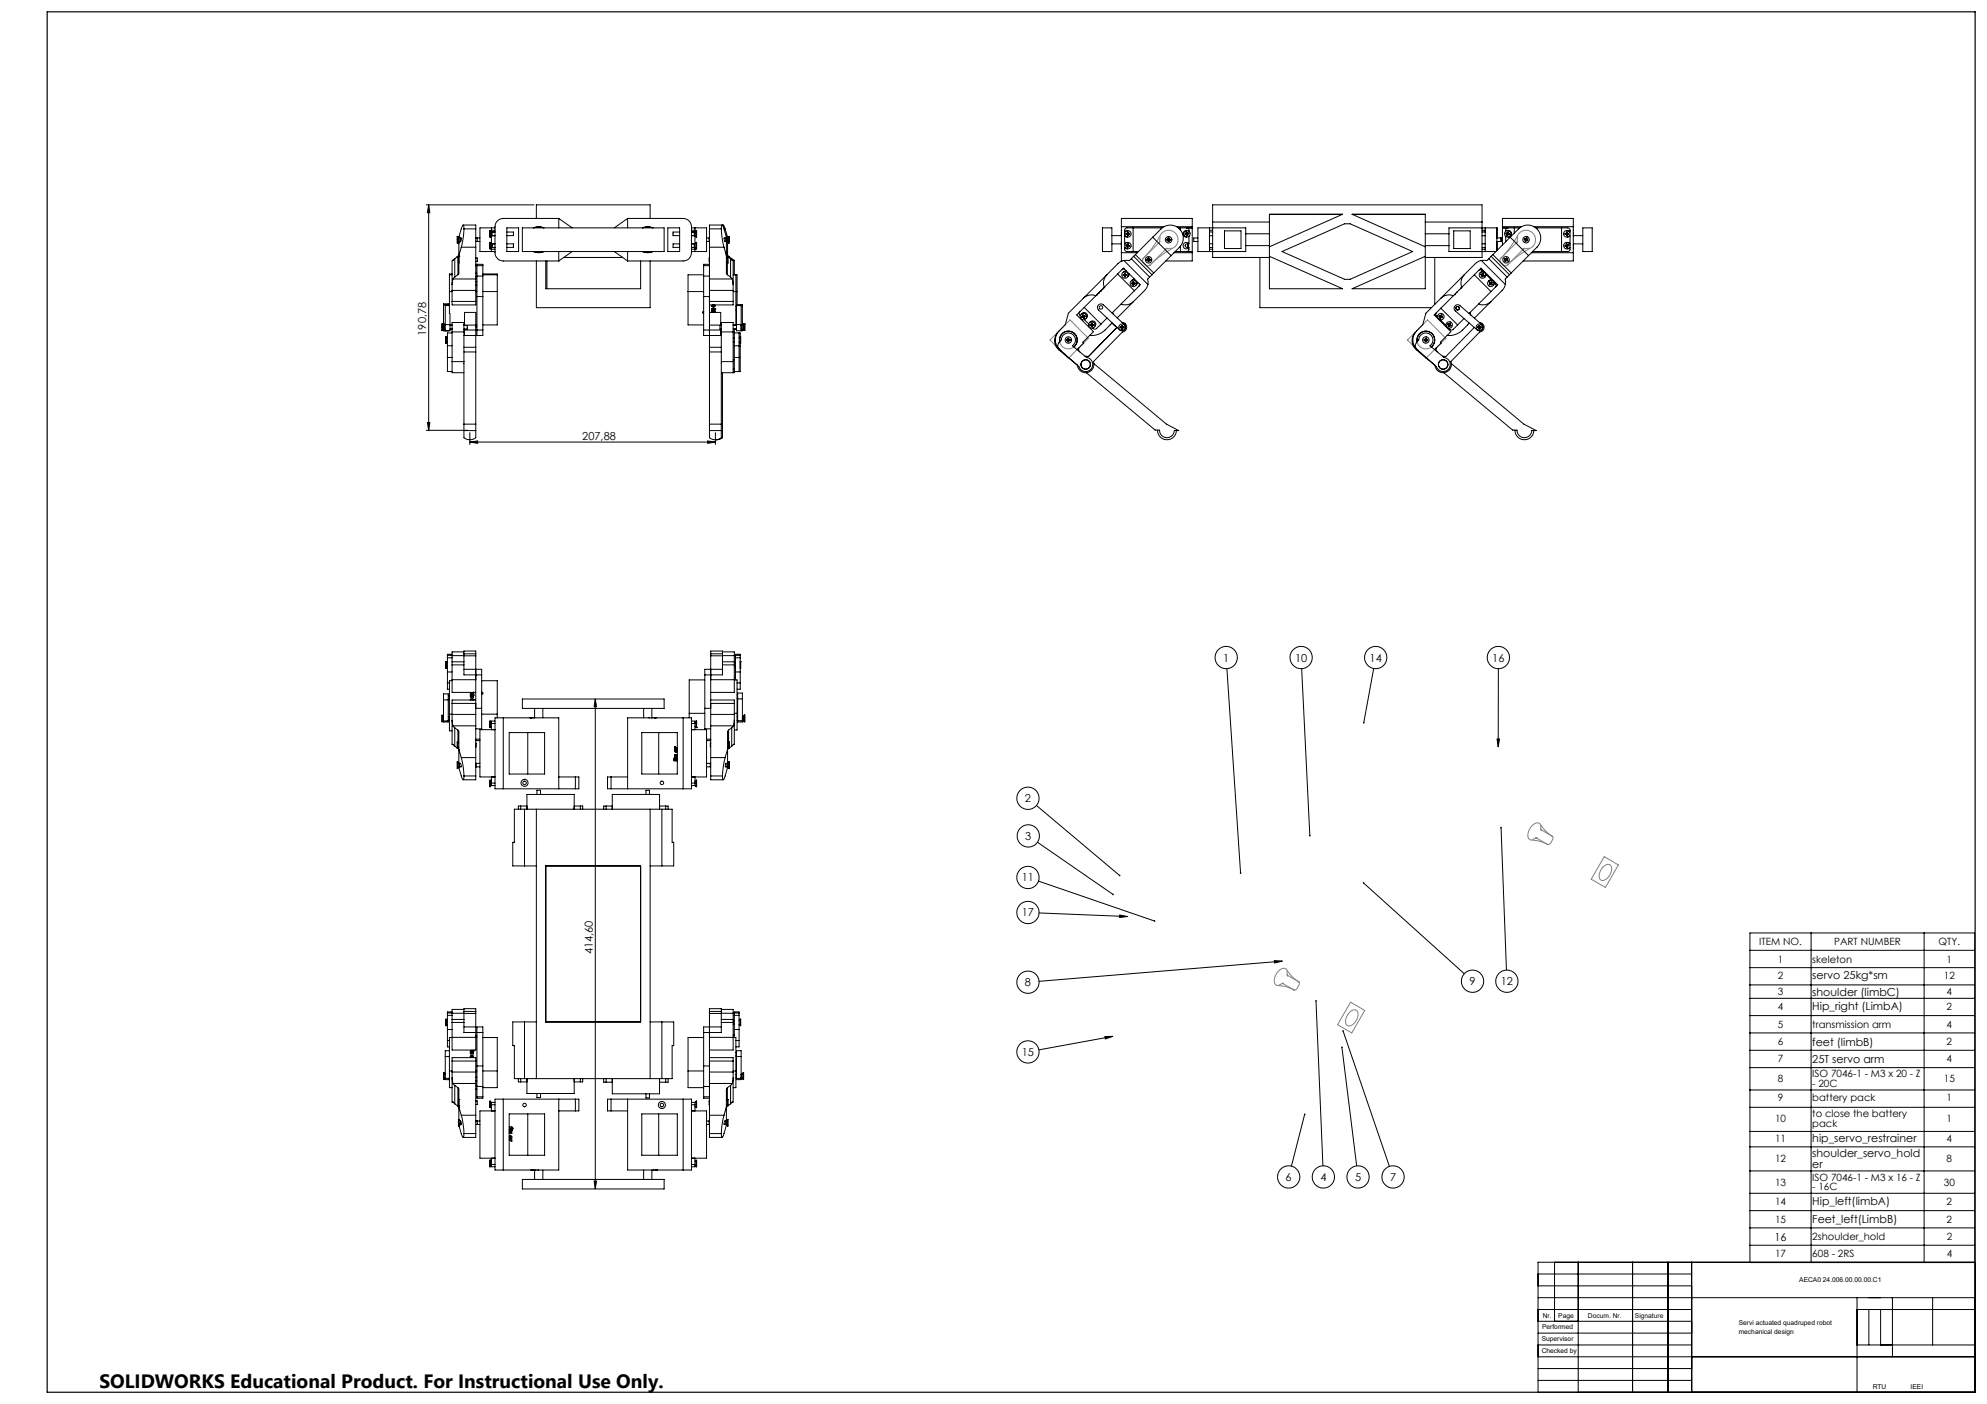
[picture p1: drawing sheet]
<svg xmlns="http://www.w3.org/2000/svg" width="841mm" height="594mm" viewBox="0 0 841 594" stroke-linecap="round" stroke-linejoin="round" font-family="sans-serif">
<defs><g id="words">
<text font-size="8.2" x="42.1" y="587.3">SOLIDWORKS Educational Product. For Instructional Use Only.</text>
<g font-size="4.7">
<text x="180.4" y="142" transform="rotate(-90 180.4 142)">190,78</text>
<text x="246.5" y="186">207,88</text>
<text x="517.7" y="279.9">1</text>
<text x="548.1" y="279.9">10</text>
<text x="579.7" y="279.9">14</text>
<text x="631.6" y="279.9">16</text>
<text x="433.8" y="339.4">2</text>
<text x="433.9" y="355.3">3</text>
<text x="432.5" y="372.9">11</text>
<text x="432.5" y="387.7">17</text>
<text x="251" y="403.7" transform="rotate(-90 251 403.7)">414,60</text>
<text x="433.8" y="417.2">8</text>
<text x="622" y="416.8">9</text>
<text x="635.2" y="416.8">12</text>
<text x="767.1" y="414.3">servo 25kg*sm</text>
<text x="767.1" y="421.2">shoulder (limbC)</text>
<text x="767.1" y="427.3">Hip_right (LimbA)</text>
<text x="767.1" y="442.3">feet (limbB)</text>
<text x="432.5" y="446.7">15</text>
<text x="767.1" y="449.7">25T servo arm</text>
<text x="767.1" y="483.2">hip_servo_restrainer</text>
<text x="767.1" y="489.7">shoulder_servo_hold</text>
<text x="767.1" y="494.2">er</text>
<text x="544.2" y="499.6">6</text>
<text x="558.8" y="499.6">4</text>
<text x="573.5" y="499.6">5</text>
<text x="588.3" y="499.6">7</text>
<text x="767.1" y="509.7">Hip_left(limbA)</text>
<text x="767.1" y="517.5">Feet_left(LimbB)</text>
<text x="751" y="524.8">16</text>
</g>
<g font-size="4.2">
<text x="744.6" y="399.9">ITEM NO.</text>
<text x="776.4" y="399.9">PART NUMBER</text>
<text x="820.5" y="399.9">QTY.</text>
<text x="752.5" y="407.2">1</text>
<text x="767.1" y="407.2">skeleton</text>
<text x="823.9" y="407.2">1</text>
<text x="752.5" y="414.2">2</text>
<text x="822.8" y="414.2">12</text>
<text x="752.5" y="421">3</text>
<text x="823.9" y="421">4</text>
<text x="752.5" y="427.1">4</text>
<text x="823.9" y="427.1">2</text>
<text x="752.5" y="434.8">5</text>
<text x="767.1" y="434.8">transmission arm</text>
<text x="823.9" y="434.8">4</text>
<text x="752.5" y="442.2">6</text>
<text x="823.9" y="442.2">2</text>
<text x="752.5" y="449.5">7</text>
<text x="823.9" y="449.5">4</text>
<text x="767.1" y="455.8">ISO 7046-1 - M3 x 20 - Z</text>
<text x="752.5" y="457.9">8</text>
<text x="767.1" y="460">- 20C</text>
<text x="822.8" y="457.9">15</text>
<text x="752.5" y="465.9">9</text>
<text x="767.1" y="465.9">battery pack</text>
<text x="823.9" y="465.9">1</text>
<text x="767.1" y="472.6">to close the battery</text>
<text x="751.3" y="474.7">10</text>
<text x="767.1" y="476.7">pack</text>
<text x="823.9" y="474.7">1</text>
<text x="751.3" y="483.1">11</text>
<text x="823.9" y="483.1">4</text>
<text x="751.3" y="491.8">12</text>
<text x="823.9" y="491.8">8</text>
<text x="751.3" y="501.6">13</text>
<text x="767.1" y="499.6">ISO 7046-1 - M3 x 16 - Z</text>
<text x="767.1" y="503.7">- 16C</text>
<text x="822.8" y="501.6">30</text>
<text x="751.3" y="509.6">14</text>
<text x="823.9" y="509.6">2</text>
<text x="751.3" y="517.3">15</text>
<text x="823.9" y="517.3">2</text>
<text x="767.1" y="524.7">2shoulder_hold</text>
<text x="823.9" y="524.7">2</text>
<text x="751.3" y="532">17</text>
<text x="767.1" y="532">608 - 2RS</text>
<text x="823.9" y="532">4</text>
</g>
<g font-size="2.8">
<text x="761.5" y="542.3">AECA0 24.006.00.00.00.C1</text>
<text x="653" y="557.5">Nr.</text>
<text x="659.5" y="557.5">Page</text>
<text x="672.1" y="557.5">Docum. Nr.</text>
<text x="692" y="557.5">Signature</text>
<text x="652.7" y="562.2">Performed</text>
<text x="735.9" y="560.7">Servi actuated quadruped robot</text>
<text x="652.5" y="567.3">Supervisor</text>
<text x="735.9" y="564.5">mechanical design</text>
<text x="652.5" y="572.3">Checked by</text>
<text x="792.6" y="587.7">RTU</text>
<text x="808.7" y="587.7">IEEI</text>
</g>
</g></defs>
<g fill="none" stroke="#000" stroke-width=".42">
<path d="M180.4 86.7h45.6M181.4 86.7l.5 3.3h-1zM181.4 86.7v95.4M196 95.2h5.4v1.6M196.4 96.8l-.3 3.5-.9 4.3M196.4 96.8l-.4-1.6-.8 1.6-.9 3.3M196.4 96.8h5M201.4 96.8v7.8M207.5 97.5v2.8M207.5 97.5h-.2l.2 2.8M207.5 97.5l.5 .6M208 96.4v1"/>
<path d="M208 98.1v1.6M208 99.7h1.5M208 99.8l-.5 .5M208 97.4v.7M208 99.7v3.4M208 97.4h1.5M208 98.1h1.5M208.1 98.1l.2 .1M208.3 98.2l-.2 1.5M208.3 98.2h1.2M209.5 96.4h-6.4v10h6.4M214.5 98.2h2.8v1.5h-2.8"/>
<path d="M214.5 96.4h5v10h-5zM221.1 96.4h60v10h-60zM225.7 96.4l.6-.2a5.3 5.3 0 0 1 4 .2M226 96.4l1.5-.3 2.5 .3M227 92.4v-5.7h48.2v5.7M236.5 92.4h-23.5a3.5 3.5 0 0 0-3.5 3.5v11a3.5 3.5 0 0 0 3.5 3.5h23.5M236.5 92.4v4M236.5 92.4l5.7 4M265.6 92.4h23.5a3.5 3.5 0 0 1 3.6 3.5v11a3.5 3.5 0 0 1-3.6 3.5h-23.5M265.6 92.4v4M265.6 92.4l-5.6 4M271.9 96.4h.1a5.4 5.4 0 0 1 4.4 0"/>
<path d="M272.1 96.4l1.6-.3 2.5 .3M282.6 96.4h5.1v10h-5.1zM287.7 98.2h-2.8v1.5h2.8M292.7 98.2h1.2M292.7 99.7h1.4M292.7 96.4h6.3v10h-6.3M292.7 97.4h1.4M292.7 98.1h1.4M293.9 98.2l.1 1.5M294 98.1l-.1 .1M294.1 96.4v1M294.1 98.1v1.6"/>
<path d="M294.1 99.8l.6 .5M294.1 97.4v.7M294.1 99.7v3.4M294.7 97.5v2.8M294.7 97.5l-.6 .6M300.3 96.8v7.8M300.3 96.8h5M305.3 96.8l.5 5 .6 2.8M305.3 96.8l.1-1.4 .3-.2 1.7 5.4M305.9 95.5l.3-.3 .5 1 1.2 3.9M306.1 95.2h-5.8v1.6M466.6 96.4h4v10h-4z"/>
<path d="M470.6 99.7h4M474.6 97.4h.1M474.6 99.5h.1M474.6 98.8h.1M474.6 98.3h.1M474.6 99.1h.1M474.6 95.9v-3.5h30v3.5M474.6 95.9v11M474.6 95.9h18M477.1 99.1l.1 .1M477.1 99.1h.1M477.1 98.7h.1"/>
<path d="M477.1 98.7l-.5 .1v.3h.5M477.1 98.7v.1M477.1 98.8v.3M477.2 98.6l-.1 .1M477.2 99.1h.1M477.2 98.7h.1M477.2 98.6v.1M477.2 98.7l-.1 .1M477.2 98.6v-.4h.3l.1 .4M477.2 99.1v.1M477.2 99.2h.1M477.2 99.2v.5h.4v-.5"/>
<path d="M477.2 99.2h.3M477.2 98.7h.3M477.5 98.7h.1M477.5 99.2h.1M477.6 98.6l.1 .1M477.6 99.1v.1M477.6 98.6v.1M477.6 98.7h.1M477.6 98.7v.1M477.6 99.1l-.1 .1M477.6 99.1h.1M477.6 98.8v.3"/>
<path d="M477.7 99.1l-.1 .1M477.7 98.7h.4v.4h-.4M479.6 96.4v10M491.9 96.4h-14.9l-.9 .5-.1 1.2 1.2-.5M498 95.9h6.6M498.8 96.4h5.8M499.6 96.4v.9M502 98.8h.1M502 98.8l-.4 .1 .1 .4 .4-.1M502.1 98.8v.1M502.1 98.7l-.1 .1M502.1 98.9v.2"/>
<path d="M502.1 98.7v.1M502.1 98.8h.1M502.1 99.2l.1 .1M502.1 99.2h.1M502.1 99.1l.1 .1M502.2 98.7h.1M502.2 98.7h-.1M502.2 99.2h.1M502.2 99.2v.1M502.2 96.4h.2a1.13 1.13 0 0 1 .8 1.5M502.2 97.6a1.37 1.37 0 0 0-1.5 1.3 1.37 1.37 0 0 0 1.5 1.4M502.4 98.7h-.2"/>
<path d="M502.4 98.7h.1M502.5 98.6l.1 .1M502.5 98.6v.1M502.5 98.6l-.1-.5-.4 .1 .1 .5M502.5 98.7h.1M502.5 98.6l-.1 .1M502.5 99.1l-.2 .1M502.5 99.1h.1M502.6 98.7v.3M502.6 98.7h.1M502.6 98.7h-.1M502.6 99.1h.1"/>
<path d="M502.6 99.1v.1M502.6 99.1h-.1M502.6 98.7l.5-.1v.3l-.4 .1M502.6 99.2l.1 .4-.3 .1-.2-.4M502.6 99v.1M502.7 99l-.1 .2M502.7 99l-.1 .1M503.2 100v3.1a1.37 1.37 0 0 0-2-.2 1.37 1.37 0 0 0 0 2 1.37 1.37 0 0 0 2-.2v1.1l-1 .6M504.6 95.9v11M511.9 98.1v1.6M511.9 96.4v1M511.9 99.7h1.4"/>
<path d="M511.9 97.4h1.4M511.9 98.1h1.4M511.9 97.4v.7M511.9 99.7v3.4M513.3 93.9v15h24M513.3 93.9v-7.2h114v7.2M513.3 93.9h24M518.3 97.7h7v7.5h-7zM527.3 98.9v-2.5h-20.3v10h20.3v-2.5M527.3 98.9h10M527.3 98.9v5M537.3 93.9v5"/>
<path d="M537.3 93.9v-3.2h31l-31 13.7M537.3 98.9v5M603.3 93.9v5M603.3 93.9v-3.2h-31l31 13.7M603.3 98.9v5M603.3 93.9h24M603.3 98.9h10M613.3 98.9v-2.5h20.4v4.3M613.3 98.9v5M615.3 97.7h7v7.5h-7zM627.3 93.9v15h-24M627.3 99.7h1.3"/>
<path d="M627.3 97.4h1.3M627.3 98.1h1.3M628.6 98.1v1.6M628.6 96.4v1M628.6 97.4v.7M628.6 99.7v3.4M633.5 96.4v9.6M635.9 95.9v-3.5h30v3.5M635.9 96.4h7.3M635.9 95.9v7.7M635.9 95.9h8M637.3 100v2.3"/>
<path d="M637.8 99l.1 .2M637.8 99l.1 .1M637.9 99v.1M637.9 99.1h.1M637.9 99.1v.1M637.9 98.7h.1M637.9 98.7l-.4-.1-.1 .3 .4 .1M637.9 99.2l-.1 .4 .3 .1 .2-.4M638 98.7l-.1 .3M638 98.7h.1M638 99.1l.2 .1M638 98.6l.1 .1"/>
<path d="M638.1 98.6l-.2 .1M638.1 98.6l-.1 .1M638.1 98.7h.1M638.1 98.6l.1-.5 .3 .1-.1 .5M638.1 98.7h.3M638.2 99.2h.1M638.3 99.2v.1M638.3 99.2h.1M638.3 99.2h-.1M638.3 97.6a1.37 1.37 0 0 1 1.5 1.3 1.37 1.37 0 0 1-1.5 1.4M638.3 96.4h-.2a1.13 1.13 0 0 0-.8 1.5M638.4 98.8h.1"/>
<path d="M638.4 98.7h.1M638.4 99.1l-.1 .1M638.4 99.1v.1M638.4 98.7l.1 .1M638.4 99.2l-.1 .1M638.4 98.9v.2M638.4 98.7v.1M638.4 98.8v.1M638.5 98.8l-.1 .1M638.5 98.8l.5 .1-.2 .4-.4-.1M640.9 96.4v2.2M649.3 95.9h16.6"/>
<path d="M650.1 96.4h13.4l.9 .5 .1 1.2-1.2-.5M660.9 96.4v10M662.9 99.1l.1 .1M662.9 98.7h.1M662.9 99.1h.1M662.9 98.7h-.5v.4h.5M662.9 98.8v.3M662.9 98.7v.1M663 98.6l-.1 .1M663 98.6v.1M663 98.7h.1M663 99.1v.1"/>
<path d="M663 98.7l-.1 .1M663 99.1h.1M663 98.6v-.4h.4v.4M663 99.2h.1M663 99.2v.5h.3v-.5M663 99.2h.3M663 98.7h.3M663.3 98.7h.1M663.3 99.2h.1M663.4 98.6l.1 .1M663.4 98.6v.1M663.4 98.7h.1"/>
<path d="M663.4 99.1h.1M663.4 99.1l-.1 .1M663.4 98.7v.1M663.4 98.8v.3M663.5 99.1l-.2 .1M663.5 98.7l.4 .1v.3h-.4M665.9 99.7h4M665.9 97.4h.1M665.9 99.5h.1M665.9 98.8h.1M665.9 98.3h.1M665.9 99.1h.1"/>
<path d="M665.9 95.9v11M669.9 96.4h4v10h-4zM190.2 116.3h1.1M191.3 110.2v10.2M191.3 115.9h-1.1v16.7M191.5 110.1h.3M191.7 118l-.4 2.4M191.7 118h9.7M192.5 117.2l-.8 .8M192.5 109.5l-.8 .8-.2-.2M192.5 109.5v7.7M193.7 108.5l-.2 .2"/>
<path d="M193.7 100v2.8M193.7 100h-.2l.2 2.8M193.7 100l.3 .4M193.8 116.2l-1.3 1M193.8 108.4v7.8M193.8 108.4l-1.3 1.1M194 108.5l.2 2.8zM194 102.5l-.3 .3M194.2 108.5h.1M194.2 102.8v12.9l-.4 .5M194.2 107.7l-.4 .7M194.2 100v2.8"/>
<path d="M194.2 100l.5 .6M194.7 100.6l.3 .1M194.7 100.6v1.7M194.7 102.3l-.5 .5M194.9 102.2l-.2 .1M195 100.7l-.1 1.5M195 100.7v1.4M195.2 104.6h6.2M195.2 104.6l-1 3.6M201.4 118v4.9M201.4 109.1h.6v1.6h-.6M201.4 111.8h3v.6"/>
<path d="M201.4 119.2h.5M201.4 117.1h.5M201.4 115.6h.5M201.4 100.7h1.7M201.4 102.2h1.7M201.4 104.6v13.4M201.4 112.4h3M201.9 116.8v8.7M201.9 111.8v5M201.9 116.8h2.5M202 100.7v1.5M204.4 116.8v8.7"/>
<path d="M204.4 112.4v4.4M204.4 115.9h6.1v21.6h-6.1M204.4 116.3h6.1M207.5 102.5v2.8M207.5 102.5h-.2l.2 2.8M207.5 102.5l.5 .5M208 105.4v1M208 103.1v1.6M208 104.8l-.5 .5M208 104.7h1.5M208 103.1h1.5M208 105.4h1.5"/>
<path d="M208 104.7v.7M208.1 103.1v1.6M214.5 103.2h2.8v1.5h-2.8M225.7 106.4l.6 .2a5.4 5.4 0 0 0 4-.2M226 106.4l1.5 .4 2.5-.4M227 110.4v19.8h48.2v-19.8M231 110.4v11.8h40.1v-11.8M231.5 110.4v11.8M236.5 106.4v4M238.7 108.9h24.8M242.2 106.4l-5.7 4M260 106.4l5.6 4"/>
<path d="M265.6 106.4v4M271.9 106.4l.1 .1a5.6 5.6 0 0 0 4.4-.1M272.1 106.4l1.5 .4 2.6-.4M287.7 103.2h-2.8v1.5h2.8M292.7 104.7h1.4M292.7 105.4h1.4M294 103.1v1.6M294.1 105.4v1M294.1 103.1v1.6M294.1 103.1l-1.4 .1M294.1 104.8l.6 .5M294.1 104.7v.7"/>
<path d="M294.7 102.5v2.8M294.7 102.5l-.6 .5M297.8 116.8v8.7M297.8 116.8h2.5M297.8 112.4h2.5M297.8 112.4v4.4M297.8 116.3h-6.6v21.2h6.6M299 100.7h1.3M299 102.2h1.3M300.1 100.7v1.5M300.3 109.1v1.6M300.3 111.8h-2.5v.6"/>
<path d="M300.3 118v4.9M300.3 104.6h6.1M300.3 118h9.7M300.3 104.6v13.4M306.4 104.6l1 3.6M307.2 102.2l.2 .1M307.2 100.7l-.7 .2 .2 1.3h.5M307.2 100.7v1.5M307.4 100.6l-.2 .1M307.4 102.3v13.3l.5 .6M307.4 107.7l.6 .8M307.4 100.6v1.7"/>
<path d="M307.4 102.3l.5 .5M307.4 110.8l.5 .5M307.4 106.4l.5 1.8M307.9 116.2l1.3 1M307.9 111.2v5M307.9 100h.3l-.3 2.8M307.9 100v2.8M307.9 108.5v2.8M307.9 108.5h.3l-.3 2.8M307.9 107.7l.5 .7M307.9 100l-.5 .6M307.9 108.5l-.5 .5"/>
<path d="M307.9 102.8v5.8M308.2 102.5l.3 .3M308.2 108.7l1 .8M308.4 108.4l.1 .1M308.4 108.4v.2M308.5 100v2.8M308.5 108.5v.4M308.5 108.5l.1 .5M308.5 100l-.3 .4M308.5 108.5l-.2 .3M308.6 108.7l1.1 .8M309.2 117.2l.8 .8"/>
<path d="M309.2 109.5l.8 .8 .2-.2M309.2 109.5v7.7M309.7 109.5l.8 .8 .2-.2M309.7 109.5v.4M309.8 110.1l.5 .1v10.2M310 118l.3 2.4M310.3 116.3h1.7v12.6M310.3 110.1h.4M310.8 110.1v6.2M311.5 116.3v21.2M468.5 116.2a5 5 0 0 0-1.1 5.4M470.6 103.2h4"/>
<path d="M473 115.9l7.1 7.1M474.6 102.7h.1M474.6 103.4h.1M474.6 102.3h.1M474.6 104h.1M474.6 103.3h.1M474.6 105.1h.1M474.6 104.8h.1M474.6 106.9v3.5h.3M474.6 106.9h6.7M475.7 110.2l-2.3 1.1-21.2 21.2-1.3 4.9a8.5 8.5 0 0 0-4.2 6.5 5.6 5.6 0 0 0 2.4 4.5M475.7 110.2l10.1 10.2"/>
<path d="M475.9 116.6l.1 .1M475.9 116.2h.1M475.9 116.6h.1M475.9 116.2h-.5v.4h.5M475.9 116.2v.3M475.9 116.5h.1M475.9 113.8l-1 .2M475.9 116.5v.1M476 116.1l-.1 .1M476 116.1v.1M476 116.6v.1M476 116.6h.1"/>
<path d="M476 116.7v.4h.3v-.4M476 116.1v-.5h.3v.5M476 116.1h.1M476 116.6h.3M476 116.1h.3M476.3 116.1v.1M476.3 116.6h.1M476.3 116.1h.1M476.3 116.1l.1 .1M476.3 116.6v.1M476.3 116.2h.1M476.4 116.6h-.1"/>
<path d="M476.4 116.6h.1M476.4 116.2h.1M476.4 116.2v.3M476.4 116.5v.1M476.4 116.6l-.1 .1M476.4 116.2h.5v.4h-.5M476.6 114.5l-1.2 .7M477.1 104.1v.1M477.1 104.1h.1M477.1 103.7h.1M477.1 104v.1M477.1 103.7l-.4-.1-.1 .4 .5 .1"/>
<path d="M477.1 103.7v.3M477.1 104.2v.4l.3 .1 .1-.5M477.2 103.7h-.1M477.2 104.1l.2 .1M477.2 103.7h.1M477.2 103.6l-.1 .1M477.2 103.6v.1M477.2 100.3l-1.2-.6v3.4l1.2-.6M477.2 105.3l-1.2-.6v.9l.6 .8h5.2M477.2 103.6l.1-.5 .4 .1-.1 .5M477.2 103.6l.1 .1M477.3 103.7h.2"/>
<path d="M477.4 104.2h.1M477.5 104.2h.1M477.5 104.2h-.1M477.5 103.7h.1M477.6 104.1v.1M477.6 103.7l.1 .1M477.6 103.7v.1M477.6 103.8h.1M477.6 103.7h.1M477.6 104.1h.1M477.6 104.2h-.1M477.6 103.9v.2"/>
<path d="M477.6 103.9h.1M477.6 103.8v.1M477.7 103.8l.4 .1v.3h-.5M477.9 115.9l-.6 1.2M478.8 109.5l-.8 .8-2.3-.1M478.8 109.5l7.8 7.7M479.4 119.7h.1M479.4 119.7h-.5v.4h.5M479.4 119.8v.2M479.4 119.7v.1M479.5 119.7l-.1 .1M479.5 119.7h.1"/>
<path d="M479.5 119.6l-.1 .1M479.5 119.6v.1M479.5 119.6v-.4h.3v.4M479.6 119.7h.2M479.6 119.7h-.1M479.8 108.4l7.8 7.8M479.8 108.4l-1 1.1M479.8 119.7h.1M479.8 119.6l.2 .1M479.8 119.6v.1M479.9 119.7h.1M479.9 119.7v.1"/>
<path d="M479.9 119.8v.2M480 119.7h.4v.4h-.4M480.2 118.1l-1.2 .6M480.6 107.7l-.8 .7M480.6 107.7l7.7 7.8M481.5 119.4l-.7 1.2M485.8 110.1l.2 .1M485.8 109.7h.1M485.8 110.1h.1M485.8 109.7h-.4v.4h.4M485.9 109.8v.2M485.9 110h.1"/>
<path d="M485.9 109.7v.1M485.9 110v.1M485.9 110.1h.1M486 109.6l-.2 .1M486 109.6l-.1 .1M486 110.1v.1M486 110.1h.1M486 110.2v.5h.3v-.5M486 109.6v-.5h.3v.5M486 110.2h.1M486 109.7h.1M486 110.2h.3"/>
<path d="M486 109.7h.3M486.3 110.2h.1M486.3 109.7h.1M486.3 109.6l.1 .1M486.3 110.1v.1M486.3 109.6v.1M486.3 110.1h.1M486.3 109.7l.1 .1M486.4 109.8v.2M486.4 110l-.1 .1M486.4 109.7v.1M486.4 110v.1"/>
<path d="M486.4 110.1l-.1 .1M486.4 109.7h.5v.4h-.5M486.6 117.2l-.8 .8v2.4M487.6 116.2l-1 1M487.9 100.4l3.5-3.6a5.5 5.5 0 0 1 7.8 0 5.5 5.5 0 0 1 0 7.8l-3.5 3.6M487.9 100.4l7.8 7.8M487.9 100.4l-7.3 7.3M488.3 115.5l-.7 .7M494.3 101.6l.1 .1M494.3 101.2h.1M494.3 101.6h.1M494.3 101.2h-.4v.4h.4"/>
<path d="M494.4 101.3v.3M494.4 101.2v.1M494.4 101.6h.1M494.4 101.1l-.1 .1M494.4 101.1v.1M494.4 101.2h.1M494.4 101.6v.1M494.4 101.1v-.4h.4v.4M494.4 101.7v.5h.4v-.5M494.4 101.7h.1M494.5 101.2h.1M494.5 101.2h.2"/>
<path d="M494.5 101.7h.2M494.7 101.2h.1M494.7 101.7h.1M494.8 101.2h.1M494.8 101.1l.1 .1M494.8 101.6h.1M494.8 101.6v.1M494.8 101.1v.1M494.8 101.2l.1 .1M494.8 101.6l-.1 .1M494.9 101.3v.3M494.9 101.6h-.1"/>
<path d="M494.9 101.2v.1M494.9 101.6h.1M494.9 101.6l-.1 .1M494.9 101.2h.5v.4h-.5M495.7 108.2l-7.4 7.3M496.9 106.9h7.7M497.4 106.4h7.2M499.6 104.2v2.2M502.7 103.3v1.3M504.6 106.9v3.5h-11.2M507 100.7h-1.8v1.5h1.8M511.9 103.1v1.6"/>
<path d="M511.9 105.4v1M511.9 104.7h1.4M511.9 103.1h1.4M511.9 105.4h1.4M511.9 104.7v.7M527.3 103.9h10M533.3 108.9v21.3h72.6M537.3 103.9v5M537.3 108.4l31 13.8h-31v-13.3M542.6 106.4l26.5-11.7h2.3l26.5 11.7-26.5 11.8h-2.3zM603.3 103.9v5M603.3 108.4l-31 13.8h31v-13.3"/>
<path d="M603.3 103.9h10M607.3 108.9v19.9M613.3 103.9v2.5h19.8M619.8 116.2a5 5 0 0 0-1.1 5.4M624 116.3l7.1 7.1M625.9 114.4a.94 .94 0 0 1 1.4 0l.5 .5-1.3 .5M627 110.2l-2.5 1.3-21 21-1.3 4.9a8.5 8.5 0 0 0-4.2 6.5 5.6 5.6 0 0 0 2.4 4.5M627 110.2l10.2 10.2M627.1 116.4l.1 .2M627.1 116.4h.1M627.2 116.4v.1M627.2 116.4h.1"/>
<path d="M627.2 116.4h-.1M627.2 116.6l-.2 .4 .3 .1 .2-.4M627.2 116.5v.1M627.2 116.1h.1M627.2 116.6h.3M627.2 116.1l-.4-.2-.1 .3 .4 .2M627.3 116.2l-.1 .2M627.3 104.7h1.3M627.3 103.1h1.3M627.3 105.4h1.3M627.3 116.1v.1M627.3 116.1h.1"/>
<path d="M627.4 116l-.2 .1M627.4 116l-.1 .1M627.4 116.1h.1M627.4 116l.2-.4 .3 .1-.2 .5M627.4 116.1l.3 .1M627.5 116.6h.1M627.5 116.6v.1M627.6 116.6l.1 .1M627.6 116.6h.1M627.7 116.7h-.2M627.7 116.2h.1M627.7 116.2v.1"/>
<path d="M627.7 116.3h.1M627.7 116.2l.1 .1M627.7 116.3l-.1 .3M627.8 116.3l.4 .2-.1 .3-.4-.1M628.5 117.3l.4-1.3 2.4 2.5-1.2 .4M628.6 103.1v1.6M628.6 105.4v1M628.6 104.7v.7M630.1 109.5l-.8 .8-2.3-.1M630.1 109.5l7.8 7.7M630.6 119.8v.2M630.6 119.8l.1 .1"/>
<path d="M630.6 120l-.3 .3 .3 .3 .3-.3M630.7 119.9h.1M630.7 119.9l-.1 .1M630.7 119.9v.1M630.7 119.8v.1M630.9 119.6l-.2 .2M630.9 119.5h.1M630.9 119.5v.1M630.9 119.5l-.3-.3-.3 .3 .4 .5M630.9 119.6h.1M631 119.6h.1M631 119.6l.2 .2"/>
<path d="M631 119.5v.1M631 119.5l.4-.3 .2 .3-.3 .3M631.1 108.4l7.8 7.8M631.1 108.4l-1 1.1M631.2 119.8l.1 .1M631.2 119.8h.1M631.3 120l-.2 .1M631.3 119.9v.1M631.3 119.9h.1M631.3 119.8v.2M631.3 119.8v.1M631.3 120l.3 .3-.2 .2-.3-.3"/>
<path d="M631.9 107.7l-.8 .7M631.9 107.7l7.7 7.8M633.5 100.7h1.9v1.5h-1.9M633.7 102.2v3.7M635.3 100.7v1.5M637.1 110v.1M637.1 110h.1M637.1 110.1l-.2 .4 .4 .2 .2-.4M637.2 110h.1M637.2 110.1h.1M637.2 109.9l-.1 .1M637.2 110l-.1 .1"/>
<path d="M637.2 110.1l.2 .1M637.3 109.7l-.1 .2M637.3 109.6h.1M637.3 109.6v.1M637.4 109.6h.1M637.4 109.6h-.1M637.4 109.6l.2-.5 .3 .2-.2 .6M637.4 109.6l.2 .1M637.4 110.2h.1M637.4 109.6l-.6-.2-.1 .3 .4 .3M637.5 110.2v.1M637.5 110.2h.1"/>
<path d="M637.5 110.2h-.1M637.6 110.2l-.1 .1M637.6 110.1l-.1 .1M637.6 110.1v.1M637.6 109.7l.1 .1M637.7 109.8h.1M637.7 109.7l.1 .2M637.7 109.9l-.1 .2M637.7 109.8l.1 .1M637.7 109.7v.1M637.7 109.8v.1M637.8 109.9l.4 .2-.2 .3-.4-.2"/>
<path d="M637.9 117.2l-.8 .8 .1 2.4M638.9 116.2l-1 1M639.2 100.4a11.5 11.5 0 0 1 6.3-5.1 5.5 5.5 0 0 1 6 2.8 5.5 5.5 0 0 1-1 6.5l-10.9 10.9M639.2 100.4l7.8 7.8M639.2 100.4l-7.3 7.3M639.6 115.5l-.7 .7M645.6 101.5v.1M645.6 101.5h.1M645.6 101.6l-.1 .5 .3 .1 .2-.4M645.7 101.5v.1M645.7 101.6h.1M645.7 101.5h.1"/>
<path d="M645.7 101.5h-.1M645.7 101.1l.1 .1M645.7 101.6l.2 .1M645.7 101.2v.3M645.7 101.1l-.4-.1-.1 .3 .4 .2M645.8 101.2h.1M645.8 101.2h-.1M645.8 101.1h.1M645.9 101.1h-.2M645.9 101.1l-.1 .1M645.9 101.1h.1M645.9 101.1l.1-.5 .4 .2-.2 .4"/>
<path d="M645.9 101.1l.2 .1M645.9 101.7h.1M646 101.7v.1M646 101.7h.1M646.1 101.7l-.1 .1M646.1 101.6l-.1 .1M646.1 101.2v.1M646.1 101.6v.1M646.1 101.2l.1 .1M646.1 101.3h.1M646.2 101.2l.1 .1M646.2 101.2l-.1 .1"/>
<path d="M646.2 101.3h.1M646.2 101.4l-.1 .2M646.2 101.3v.1M646.3 101.3l.4 .2-.2 .4-.4-.2M648.2 106.9h17.7M662.8 103.8h.1M662.8 103.8l-.4 .1v.3h.5M662.9 104.2h.1M662.9 103.9v.2M662.9 103.8h.1M662.9 103.8v.1M662.9 103.7l-.1 .1"/>
<path d="M662.9 103.7v.1M662.9 103.7h.1M662.9 104.1h.1M663 104.1v.1M663 104.1l-.1 .1M663 104.2h.1M663 103.7h-.1M663.3 103.7h-.3M663.3 103.7h.1M663.3 103.6l.1 .1M663.3 103.6v.1M663.3 100.3l1.2-.6v3.4l-1.2-.6"/>
<path d="M663.3 105.3l1.2-.6-.1 1.3-.9 .4h-14.8M663.3 103.6l-.1-.5-.3 .1v.5M663.3 104.1l-.2 .1M663.3 104.1h.1M663.4 103.7h.1M663.4 104.2h.1M663.4 104.1h.1M663.4 103.7v.3M663.4 104.1h-.1M663.4 104.2l.1 .4-.4 .1-.1-.5M663.4 103.7l.5-.1v.4l-.4 .1M663.4 104v.1"/>
<path d="M663.5 104.1l-.1 .1M665.9 106.9v3.5h-21.2M665.9 100h.1M665.9 103.2h4M665.9 103.4h.1M665.9 104h.1M665.9 103.3h.1M665.9 105.1h.1M665.9 104.8h.1M187.2 137.1h-.2l.2 2.7M187.2 137.1v2.7M187.2 137.1l.5 .5"/>
<path d="M187.7 129h.8M187.7 139.3l-.5 .5M187.7 137.4h.1M187.7 129v8.4M188 137.1h-.3l.3 2.7M188 137.1v2.7M188 137.1l.5 .5M188.5 129.3v10.6M188.5 139.3l-.5 .5M188.5 129.3h1.7M189.7 128.9v-.4h-2v.5M189.7 139.9v.1"/>
<path d="M190.2 128.9h-1.7v.4M190.2 123.4h1.1M190.5 137.3v2.6l-2.8 .1v-2.6M190.5 139.2h.8M190.5 137.7h.8M190.5 137.3l-2.3 .1M190.5 132.6v4.7M190.5 137.5h.8M191.3 120.4v2.5M191.3 127.5v1.5h10.1v-1.5M191.3 122.9v4.6M191.3 122.9h10.1"/>
<path d="M191.3 127.5h10.1M196.4 137.7h1.4v1.5h-1.4M196.4 139.6h8M196.4 137.5h.2M196.4 139.3h.2M196.6 137.5v-5.3h4.8v5.3M196.6 139.2v2.8h7.8v-2.4M196.6 137.5h4.8M196.6 137.5v.2M201.4 137.5v9.4M201.4 138.2h.5M201.4 120.6h.5"/>
<path d="M201.4 122.9v4.6M201.4 123.4h.5M201.4 137.5h.5M201.9 125.5v16.5M201.9 125.5h2.5M204.4 125.5v14.1M204.4 123.4h6.1M291.2 123.4h6.6M297.4 132.2l.4 .5M297.4 132.2h.1M297.8 132.1v.3M297.8 139.6h7.5"/>
<path d="M297.8 125.5h2.5M297.8 125.5v14.1M297.9 131.8l-.5 .4M300.3 139.6v2.4M300.3 132.2h4.7v5.3M300.3 137.5h4.7M300.3 122.9h10M300.3 127.5h10M300.3 122.9v16.7M301.3 129.5a.69 .69 0 0 0 .6 .5 .69 .69 0 0 0 .7-.5M301.3 130.6l1 .4M301.3 130.6h.1"/>
<path d="M301.3 131.8h.1M301.3 131.8h.6M301.3 130.6h1.3M301.3 129.5h.1M301.9 131.2h-.6v.2l1 .1-.4 .3M301.9 129l-.6 .5M301.9 129l.5 .2M301.9 129h.1M301.9 131.2h.1M301.9 129.7h.1M301.9 131.8h.1M302.3 131l-.4 .2"/>
<path d="M302.3 129.5l-.7-.2 .3 .4M302.3 129.5l-.4 .2M302.4 131.4l.2 .3M302.4 130.8l.2 .4M302.4 129.2l.2 .3M302.4 129.2h.1M302.6 131.2l-.2 .2M302.6 131.7l-.6 .3h-.7v-.2M302.6 130.6h.1M302.6 129.5h.1M302.6 130.6l-.2 .2M302.6 131.7h.1"/>
<path d="M305 139.2v2.8h-7.2v-2.4M305 137.5v.2M305 137.5h.3M305 139.3h.3M305.3 137.7h-.6v1.5h.6M310.3 120.4v2.5M310.3 127.5v1.5h-10M310.3 139.2h1.4M310.3 137.7h1.4M310.3 122.9v4.6M310.3 123.4h1.7M310.3 137.5h1.4"/>
<path d="M310.8 139.2v1.2M310.8 137.5v.2M311.5 131.2h.2M311.5 129.7h.2M311.7 137.3v2.6h2.5v-.4M311.7 129.3v-.4h2.5v.4M311.7 137.3h2.5M311.7 129.3h2.5M311.7 129.3v8M313.7 128.9v11M313.7 139.2h.1M313.7 137.7h.1"/>
<path d="M313.7 139.2l.3 .1M313.7 137.7v1.5M314 137.6l-.3 .1M314 137.6v1.7M314 139.3l.5 .5M314.2 129.3v8.1M314.5 137.1h.2l-.2 2.7M314.5 137.1v2.7M314.5 137.1l-.5 .5M314.7 139.6l.3 .2M315 137.1v2.7M315 137.1h.2"/>
<path d="M315 139.8h.2M315 137.1l-.3 .2M315 137.1h.1M315.2 137.1v2.7M457.1 131.9a.99 .99 0 0 0 .1 1.6M457.8 132.8a1.37 1.37 0 0 1 2.1-.2 1.37 1.37 0 0 1-.2 2.1M458.2 133.9l-.4 .1 .1 .4 .5-.2M458.3 133.7l-.1 .2M458.3 133.7v.1M458.3 133.9h.1M458.3 133.9l.1 .3M458.3 133.8v.1"/>
<path d="M458.3 133.9h-.1M458.3 133.8h.1M458.4 134.2l.1 .1M458.4 134.2h.1M458.5 134.2v.1M458.5 134.2h.1M458.6 133.7l-.3 .1M458.6 133.7h.1M458.6 133.6l.2 .1M458.6 133.6v.1M458.6 133.6l-.2-.4-.3 .1 .2 .4M458.7 133.7h.1"/>
<path d="M458.8 133.7v.3M458.8 134.1l-.3 .1M458.8 133.7h-.1M458.8 133.7l.4-.2 .1 .3-.4 .2M458.8 134.1h.1M458.8 134.1v.1M458.8 134v.1M458.8 134h.1M458.8 134.2l.2 .4-.3 .1-.2-.4M458.9 134l-.1 .2M458.9 134h-.1M458.9 130.1l7.1 7"/>
<path d="M459 135.2l1.8 1.8M461.3 136.3a1.39 1.39 0 0 1 2.1-.1 1.39 1.39 0 0 1-.2 2.1M461.8 137.7l.1 .1M461.8 137.7h.1M461.8 137.3h.1M461.8 137.3h-.5v.4h.5M461.9 137.4v.2M461.9 137.6h.1M461.9 137.7v.1M461.9 137.7h.1M461.9 137.2v.1M461.9 137.3h.1"/>
<path d="M461.9 137.2l-.1 .1M461.9 137.8v.4h.4v-.4M461.9 137.2v-.5h.4v.5M461.9 137.2h.1M462 137.7h.2M462 137.2h.2M462 137.2l-.1 .1M462.2 137.2l.1 .1M462.2 137.7h.1M462.2 137.2h.1M462.3 137.2l.1 .1M462.3 137.2v.1"/>
<path d="M462.3 137.3h.1M462.3 137.7h.1M462.3 137.7v.1M462.3 137.7h-.1M462.3 137.3l.1 .1M462.4 137.4v.2M462.4 137.6l-.1 .1M462.4 137.3v.1M462.4 137.6v.1M462.4 137.7l-.1 .1M462.4 137.3h.4v.4h-.4M463.9 125.1a5 5 0 0 0-5.4 1.1"/>
<path d="M464 124.9h.1M464.2 124.8h.1M464.4 124.6h.1M464.7 124.2v.1M465 124h.1M465.1 128.9a1.57 1.57 0 0 1 1.9 .1l8.9 8.4a1.51 1.51 0 0 1 .1 2.1 1.51 1.51 0 0 1-2.1 .1l-8.9-8.4a1.52 1.52 0 0 1 .1-2.3zM465.2 123.7h.1M465.5 123.4h.1M465.8 123.2h.1M465.8 123.2l-.3 .2M466.4 122.5h.1M466.9 122v.1"/>
<path d="M467.2 121.7h.1M467.4 121.6h.1M468.6 134.5l-4.6 4.6-.8 .2-.7-.5M470.6 136.5l-2.9 3.1a8.2 8.2 0 0 1-6.5 2.3M470.6 136.7l2.1 1.8M470.9 132.2l.2 .7M472.8 138.5l-12.1 12.4-1.5-.2M474.6 138.3h.1M474.6 138.3h-.5v.4h.7M474.6 138.4v.2M474.6 138.6l.1 .1M474.6 138.3v.1"/>
<path d="M474.6 138.6v.1M474.7 138.7v.1M474.7 138.3l-.1 .1M474.7 138.2l-.1 .1M474.7 138.2h.1M474.7 138.7h.1M474.7 138.8v.4h.4v-.4M474.7 138.2v-.5h.4v.5M474.8 138.7h.2M474.8 138.2h.2M474.8 138.2h-.1M475 138.2h.1"/>
<path d="M475 138.7h.1M475.1 138.2l.1 .1M475.1 138.7h.1M475.1 138.7v.1M475.1 138.2h.1M475.1 138.2v.1M475.1 138.3h.1M475.1 138.7h-.1M475.1 138.3v.1M475.1 138.4v.2M475.1 138.6v.1M475.2 138.7l-.1 .1"/>
<path d="M475.2 138.3h.5v.4h-.5M476.3 137l-1.4-.5a2 2 0 0 1 2 1.9 2 2 0 0 1-1.8 2.1l-12.3 12.5a3.5 3.5 0 0 1-2.5 4.6 3.5 3.5 0 0 1-4.3-3.1M479.4 120.1l.1 .1M479.4 120.1h.1M479.4 120l.1 .1M479.4 120v.1M479.5 120.1h.1M479.5 120.1v.1M479.5 120.2v.4h.3v-.4M479.6 120.1h.2M479.8 127.5a4.9 4.9 0 0 1-5.3 1.2M479.8 120.1h.1"/>
<path d="M479.8 127.5l-6.9 7M479.8 120.1v.1M479.9 120.1h-.1M479.9 120.1h.1M479.9 120v.1M480 120.1l-.2 .1M480.1 123l2.5-2.5-7.1-7.1-19.8 19.8 7.1 7.1-4.5 4.5 .4 .4-2.8 2.7M480.1 123l-9.4 9.4M482.2 120.1l-.2 1M485.8 120.4l-.8 1.9-5.2 5.2M608 132.3a.94 .94 0 0 0 0 1.4l.5 .5M609.5 134l.1 .2"/>
<path d="M609.5 134h.1M609.6 134h.1M609.6 134.2l-.2 .4 .3 .1 .2-.4M609.6 134v.1M609.6 134.1v.1M609.6 134.1h.1M609.6 135.3l2.4 2.4M609.6 134.1l.3 .1M609.7 133.7l-.1 .3M609.7 133.7h.1M609.7 133.7l-.5-.2-.1 .3 .4 .2M609.8 133.7h.1"/>
<path d="M609.8 133.6l-.1 .1M609.8 133.6v.1M609.8 133.6l.2-.4 .3 .1-.2 .5M609.8 133.7l.3 .1M609.8 130.4l7.1 7.1M609.9 134.2v.1M609.9 134.3h.1M610 134.2h.1M610.1 134.2l-.2 .1M610.1 133.8h.1M610.1 133.8l.1 .1M610.1 133.9l-.1 .3"/>
<path d="M610.1 133.9h.1M610.2 133.9h-.1M610.2 133.9l.4 .2-.1 .3-.4-.2M613.1 137.5v.2M613.1 137.5h.1M613.1 137.7l-.2 .4 .4 .1 .1-.4M613.1 137.6h.1M613.1 137.6v.1M613.1 137.6l.1 .1M613.1 137.5v.1M613.2 137.7l.2 .1M613.2 137.3l-.1 .2"/>
<path d="M613.2 137.2h.1M613.2 137.2l-.4-.2-.2 .4 .5 .1M613.2 137.2v.1M613.3 137.2h.1M613.3 137.2l-.1 .1M613.3 137.2h-.1M613.3 137.2l.2-.5 .3 .2-.1 .4M613.4 137.2l.2 .1M613.4 137.8h.1M613.5 137.8h-.1M613.5 137.8h.1M613.6 137.8h-.2"/>
<path d="M613.6 137.7l-.1 .1M613.6 137.3h.1M613.6 137.7v.1M613.6 137.4h.1M613.7 137.3v.1M613.7 137.4h.1M613.7 137.3l-.1 .1M613.7 137.5l-.1 .2M613.7 137.5h.1M613.7 137.4v.1M613.7 137.4l.5 .2-.2 .3-.4-.1M615.2 125.1a5 5 0 0 0-5.4 1.1"/>
<path d="M615.3 124.9h.1M615.6 124.6h.1M615.9 124.3h.1M616 129.3a1.46 1.46 0 0 1 1.9 0l9.3 8a1.5 1.5 0 0 1 .1 2.1 1.5 1.5 0 0 1-2.1 .2l-9.2-8.1a1.5 1.5 0 0 1 0-2.2zM616.2 124v.1M616.7 123.5l-.2 .3M616.7 123.5h.1M617.4 122.9h.1M617.9 122.4h.1M618.1 122.1h.1M618.3 121.9h.1M618.4 121.8h.1"/>
<path d="M618.6 121.6h.1M618.7 121.6l-.3 .2M619.7 134.8l-4.8 4.7-.7 .1-1-.8M621.8 136.7l-2.7 2.9a8.2 8.2 0 0 1-6.6 2.3M622.2 132.2l.3 1.1M624 138.5l-12.1 12.4-1.4-.2M625.9 138.6l.1 .1M625.9 138.3h.1M625.9 138.3h-.5v.3h.5M625.9 138.3v.3M625.9 138.6h.1M626 138.1l-.1 .2"/>
<path d="M626 138.1v.1M626 138.2v.1M626 138.7h.1M626 138.7v.5h.4v-.5M626 138.1v-.4h.4v.4M626 138.2h.1M626 138.2h.3M626 138.7h.3M626.1 136.4a2 2 0 0 1 2.1 2 2 2 0 0 1-1.9 2l-12.2 12.6a3.5 3.5 0 0 1-2.5 4.6 3.5 3.5 0 0 1-4.3-3.1l-7.9-6.5a5 5 0 0 1-.5-7.2M626.3 138.7h.1M626.3 138.2h.1M626.4 138.1l.1 .2"/>
<path d="M626.4 138.1v.2M626.4 138.7h.1M626.4 138.3h.1M626.4 138.6v.1M626.4 138.6h.1M626.4 138.3v.3M626.5 138.6l-.1 .1M626.5 138.3h.4v.3h-.4M630.7 120l.2 .1M630.9 120.1l.1 .1M630.9 120.1v.1M631 120.2h.1"/>
<path d="M631 120.2l-.1 .1M631.1 120.2l-.2 .1M631.1 120.1l-.1 .1M631.1 123.4l2.8-2.9-7.1-7.1-19.8 19.8 7.1 7.1-4.5 4.5 .4 .4-2.8 2.7M631.1 123.4l-9.3 9.2M631.1 127.5a4.9 4.9 0 0 1-5.3 1.2M632 120.8l.4-1.2 .8 1-.3 .9M637.2 120.4l-1.2 2.2-12 12M188.7 142.5l.1 2.7M188.7 142.5h.1M188.8 142.5v2.7M188.8 142.5l.6 .5"/>
<path d="M188.8 142.5h.1M189.4 151.2v6h1.9M189.4 144.7l-.6 .5M189.4 151.2h1.9M189.4 146.3h1.9M189.4 146.3v4.9M191.3 140.9h-1.9v5.4M191.3 140.4v-4h5.1v4M191.3 153v4.7h5.1M191.3 140.4v12.6M191.3 140.4h5.1M191.3 153h5.1"/>
<path d="M196.4 140.4v12.6M196.4 148.9h5M196.4 146.9h5M196.4 141.9h.2M196.4 140.3h.2M201.4 146.9v2M201.4 148.9v33.3h-5v-29.2M300.3 142v4.9M300.3 146.9v2M300.3 148.9v33.3h5.5v-24.5M300.3 148.9h5M300.3 146.9h5"/>
<path d="M305 141.9h.3M305 140.3h.3M305.3 140.4v-4h5v16.6M305.3 153v29.2M305.3 140.4v12.6M305.3 140.4h5.5M305.3 153h5M310.3 153v4.7M310.3 143.1h.5M310.3 144.6h.5M310.3 156.2h.5M310.3 152.2h.5"/>
<path d="M310.8 151.2v6M310.8 140.9v5.4M310.8 140.9h2.5v1.6M310.8 157.2v.5h-5.5M310.8 151.2h2.5M310.8 146.3h2.5M310.8 140.4v.5M310.8 146.3v4.9M312.8 140.9v16.3M312.8 144.7l.5 .5M313.3 142.5h.2l-.2 2.7M313.3 142.5v2.7"/>
<path d="M313.3 151.2v6h-2.5M313.3 145.2v1.1M313.3 142.5l-.5 .5M313.3 146.3v4.9M447.6 140.8a5 5 0 0 0 .5 7.2l7.9 6.5M449.5 141.2a3.8 3.8 0 0 0-1 3.4 3.7 3.7 0 0 1 5-4.3 3.7 3.7 0 0 1 1 6.5 3.8 3.8 0 0 0 .5-5.5 3.8 3.8 0 0 0-5.5-.1zM450.1 141.7a2.99 2.99 0 0 1 4.4 .2 2.99 2.99 0 0 1-.6 4.4l5.9 4.9a3 3 0 0 1 2 4.9 3 3 0 0 1-5.2-1l-8.2-7.3a1.97 1.97 0 0 1-.2-2.8l1-1.2zM451.9 144l.1 .1M451.9 143.7h.1M451.9 144h.1M451.9 143.7h-.5v.3h.5M451.9 143.7v.3"/>
<path d="M452 143.7h.1M452 144v.1M452 143.5l-.1 .2M452 143.5v.2M452 144.1h.1M452 143.5v-.4h.4v.4M452 144.1v.5h.4v-.5M452 143.6h.1M452 144.1h.3M452 143.6h.3M452.3 143.6h.1M452.3 144.1h.1"/>
<path d="M452.4 143.5l.1 .2M452.4 143.5v.1M452.4 144.1h.1M452.4 144.1h-.1M452.4 143.7h.1M452.4 144v.1M452.4 144h.1M452.4 143.7v.3M452.5 144l-.1 .1M452.5 143.7h.4v.3h-.4M456.6 147.2v1l.5 .7M463 153.8l30.7 25.7 5.2 2.7-1.9-.1a3.1 3.1 0 0 1-3.2 3.1 3.1 3.1 0 0 1-3-3.2h-1.9l-29.1-24.3"/>
<path d="M600.8 141.2a3.8 3.8 0 0 0-1 3.4 3.7 3.7 0 0 1 5-4.3 3.7 3.7 0 0 1 1 6.5 3.8 3.8 0 0 0 .5-5.5 3.8 3.8 0 0 0-5.5-.1zM601.3 141.7a3 3 0 0 1 4.5 .2 3 3 0 0 1-.6 4.4l6 4.9a3 3 0 0 1 1.9 4.9 3 3 0 0 1-5.2-1l-8.2-7.3a1.97 1.97 0 0 1-.2-2.8l1-1.2zM603.2 144l.1 .1M603.2 144h.1M603.2 143.9l.1 .1M603.2 143.9v.1M603.3 143.6h.1M603.3 144h.1M603.3 143.6l-.5-.1-.1 .4 .5 .1M603.3 144.1l-.1 .5h.3l.1-.4M603.3 144.1h.1M603.3 143.7l-.1 .2"/>
<path d="M603.3 144v.1M603.3 143.6v.1M603.3 144.1h.3M603.4 143.5l-.1 .1M603.4 143.5h.1M603.4 143.6h-.1M603.4 143.5l.1-.4 .3 .1-.1 .4M603.4 143.6h.1M603.4 143.6h.3M603.6 144.1h.1M603.6 144.1v.1M603.7 144.1h.1"/>
<path d="M603.7 143.6h.1M603.7 143.7h.1M603.7 144v.1M603.7 143.6v.1M603.7 143.6l.1 .1M603.7 143.8v.2M603.7 144.1l-.1 .1M603.7 143.7v.1M603.8 143.7l-.1 .1M603.8 143.7l.5 .1-.1 .4-.5-.1M607.9 147.2v1l.4 .7M614.3 153.8l30.7 25.7 5.2 2.7-1.9-.1a3.1 3.1 0 0 1-3.2 3.1 3.1 3.1 0 0 1-3-3.2h-1.9l-29.1-24.3"/>
<path d="M180.9 178.7h1l-.5 3.4zM196.4 179.5h5M300.3 179.5h5.5M180.4 182.1h17.5M196.4 182.1v2.1a1.7 1.7 0 0 0 2.1 1.8l1.3-.1a1.56 1.56 0 0 0 1.5-.7 1.56 1.56 0 0 0 .1-1.6v-1.5M198.9 187l3.3-.5v1.1zM198.9 183v5.1M198.9 187h103.9M299.5 186.5l3.3 .5-3.3 .6zM300.3 182.1v2.1a1.71 1.71 0 0 0 2.2 1.8l1.3-.1a1.56 1.56 0 0 0 1.5-.7 1.56 1.56 0 0 0 0-1.6v-1.5M302.8 183v5.1M305.8 182.1v2.1a1.55 1.55 0 0 1-1.8 1.8h-1"/>
<path d="M489.9 182a4 4 0 0 0 3.9 4 4 4 0 0 0 4.1-3.9M641.2 182a4 4 0 0 0 3.9 4 4 4 0 0 0 4.1-3.9M188.8 279.9v2.8M188.8 279.9l.6 .5M189.4 278.3v6M189.4 277.3v1M189.4 278.3h1.9M189.4 277.3h1.9M191.3 276.8h-1.9v.5M191.3 277.4v10.2M191.3 280h5.1M191.3 277.4h5.1"/>
<path d="M196.4 276.6v-1.2h5v1.2M196.4 276.6v.8M196.4 275.8h-5.1v1.6M196.4 277.4v8.1h7.5M196.4 277.5h5M196.4 276.6h5M201.4 277.5v5.7M201.4 276.6v.9M300.8 277.5v5.7M300.8 276.6v-1.2h5v1.2M300.8 277.5h5M300.8 276.6h5"/>
<path d="M300.8 276.6v.9M305.8 275.8h5v1.6M305.8 276.6v8.9h-7.5M305.8 280h5M305.8 277.4h5M310.8 277.4v15.5h-10M311.3 278.3v6M311.3 277.3v-.5h2v.5M311.3 278.3h2M311.3 277.3h2M311.3 277.3v1M313.3 279.9h.1"/>
<path d="M313.3 279.9v2.8M313.3 279.9h.2l-.2 2.8M313.3 278.3v6M313.3 277.3v1M187.7 296.1v-2.5h2v2.5M187.7 296.1v8.9M187.7 296.1h2M189.4 288.9v2.7h.8M189.4 284.3v4.6M189.4 284.3h1.9M189.4 282.1l-.6 .6M189.4 288.9h.8"/>
<path d="M189.7 296.1v8.9M189.7 294.3h.5M189.7 295.8h.5M191.3 287.6v5.3h7.8M191.3 297.6v4.7M191.3 288h-1.1v21.2h1.1M191.3 287.6h10.1M191.3 281.3h5.1M191.3 297.6h10.1M196.4 283.2h7.5v2.3M199.1 293.8l.2 .3-.2 .3M199.1 296a.7 .7 0 0 1 .6-.5 .7 .7 0 0 1 .7 .5"/>
<path d="M199.1 296h.1M199.1 294.4h.1M199.1 293.8h.1M199.1 292.9l.1 .2M199.1 294.8h1.3M199.2 293.1l.5 .2M199.2 293.1h.1M199.7 293.7l-.3 .2 1 .1v.3M199.7 293.3l.7-.5-.7 .5M199.7 295.7l.3 .4M199.7 295.7l-.2 .4M199.7 293.7h.1"/>
<path d="M199.7 293.7h.7M199.7 293.3h.1M199.7 295.7v.1M199.8 294.3l-.4 .2M199.8 294.3l-.4 .1 1 .2v.3h-1.3v-.5M199.8 294.3h.1M199.8 294.3h.6M200 292.9h-.6h.7M200.4 293.7l-.8-.2-.5 .3M200.4 294.3h.1M200.4 293.7h.1M200.4 292.9h1"/>
<path d="M200.4 296h.1M200.4 296v.1M200.4 296l-.1 .1M201.4 283.2v2.3M201.4 296.1h-10.1v1.5M201.4 285.5v16.8M201.4 299.7h2.5M203.9 299.7v8.7M203.9 292.8l.3 .5M203.9 288h6.6v15.7M203.9 285.5v14.2M203.9 293.3v.1"/>
<path d="M204.2 293.3l-.4 .4M204.2 293.3h.1M221.1 295.7h60v4h-60zM226.3 299.7v4M229.8 299.7v4M252 295.7l.5 3.3h-1zM252 295.7v207.3M272.4 299.7v4M275.9 299.7v4M298.3 299.7v8.7M298.3 299.7h2.5M298.3 287.6h-6.6v16.1"/>
<path d="M298.3 285.5v14.2M300.8 283.2v2.3M300.8 296.1h10v1.5M300.8 287.6h11.2v21.2h-1.2M300.8 297.6h10M300.8 285.5v16.8M305.8 283.2h-7.5v2.3M305.8 281.3h5M310.8 297.6v4.7M310.8 280.5h.5M310.8 282h.5M310.8 286.6h.5"/>
<path d="M311.3 284.3h2M311.3 284.3v3.3M312 295.5h.2M312 294h.2M312 288.9h1.3M312.2 295.7v-2.5h2v2.5M312.2 295.7h2M312.2 295.7v9.2M313.3 288.9v2.7h-1.3M313.3 282.6v.1M313.3 284.3v4.6M314.2 295.7v9.2"/>
<path d="M519.3 282.9l5.8 86.5M550.9 282.9l3.5 70.6M581.4 282.8l-4.2 23M634.2 282.9l-.1 33.1M187.2 302.6h-.2l.2 2.8M187.2 302.6v2.8M187.2 302.6l.5 .5M187.7 305v.5h2v-.5M187.7 304.9l-.5 .5M187.7 305h2M189.7 304.7h.5M189.7 303.2h.5"/>
<path d="M190.2 302.1h1.1M191.3 304.8l.4 2.3M191.3 302.3v2.5M191.3 304.8l.1 10.2M191.3 302.3h10.1M191.5 315l.2-.1 .8 .8M191.5 315h.3M191.7 307.1l.8 .8M191.7 307.1h9.7M192.5 307.9v7.8M192.5 307.9l1.3 1M192.5 315.7l1 .8"/>
<path d="M193.7 316.6l.1 .1M193.7 313.9v2.7M193.7 313.9h-.2l.2 2.7M193.7 313.9l.5 .5M193.8 308.9l.4 .5v13.5M193.8 316.7l.4 .7M193.8 308.9v5M193.8 316.5v.2M194.2 316.1l-.5 .5M194.2 317l1 3.5M201.4 302.3v4.8M201.4 314.5v1.5"/>
<path d="M201.4 307.1v13.4M201.4 313.3h1.7M201.4 308.4h2.5M201.4 312.7h1.7M203.9 308.4v.3M203.9 302.1h6.6M207.5 305.1v2.7M207.5 305.1h-.2l.2 2.7M207.5 305.1l.5 .5M208 306.1v2.6M208 307.3l-.5 .5M208 306.1h1.5"/>
<path d="M209.5 305.1h-1.5v1M209.5 308.7h-6.4v20h6.4M213 303.7h-3.5v30h3.5M213 303.7h23.5v30M213 303.7v30M215.5 309.9h15v17.6h-15zM223.4 309.9v17.6M224.2 303.7h.1M224.6 303.7h.1M224.8 303.7h.1M225 303.7h.1M225.8 303.7h.1"/>
<path d="M271.6 309.9h15.1v17.6h-15.1zM274.5 303.7h.1M275.7 303.7h.1M276.9 303.7h.1M277.1 303.7h.1M277.2 303.7h.1M277.6 303.7h.1M278.8 309.9v17.6M286.7 316.5l-1.2-.7v1.1h.3v-.6l.9 .6M286.7 317.3l-.4-.1v.6l-.3 .2v-.9a.6 .6 0 0 0-.3 1 .6 .6 0 0 0 1-.2M286.7 319.3h-1.2v.2h.6l-.6 .6v.4l.7-.6 .5 .4M286.7 319.5h-.4l.4 .4"/>
<path d="M289.1 303.7h3.6v30h-3.6M289.1 303.7h-23.5v30M289.1 303.7v30M291.7 301.8h6.6M292.7 305.1h1.4v1M292.7 308.7h6.3v20h-6.3M292.7 306.1h1.4M294.1 306.1v2.6M294.1 307.3l.6 .5M294.7 305.1l.2 2.7M294.7 307.8h.1M294.7 305.1v2.7"/>
<path d="M294.7 307.8h.2M294.7 305.1l-.6 .5M294.9 307.8h.1M298.3 308.4h2.5M298.3 308.4v.3M299 313.3h1.8M299 312.7h1.8M300.8 314.5v1.5M300.8 302.3v4.8M300.8 307.1h9.7M300.8 302.3h10M300.8 307.1v13.4"/>
<path d="M307.9 316.1l.6 .5M307.9 317l-1 3.5M308.4 308.9l-.5 .6v13.4M308.4 316.7l-.5 .7M308.4 308.9v5M308.4 316.5v.2M308.5 313.9v2.7M308.5 313.9l-.6 .5M308.5 316.6l-.1 .1M309.7 307.9v7.8M309.7 307.9l-1.3 1M309.7 315.7l-1.1 .8"/>
<path d="M310.3 315h.4l-1 .7M310.5 307.1l-.8 .8M310.8 304.8l-.3 2.3M310.8 302.3v2.5M310.8 304.8v10.1M310.8 301.8h1.2M312 304.7h.2M312 303.2h.2M312.2 304.9v.6h2v-.6M312.2 304.9h2M314.2 303.2h.1M314.3 303.2l-.1 1.5 .3 .2"/>
<path d="M314.3 303.2h.1M314.5 303.1l-.2 .1M314.5 303.1v1.8M314.5 304.9l.5 .5M315 302.6v2.8M315 302.6h.1M315 302.6l-.5 .5M315 302.6v2.7M315 302.6l.2 2.7M315.2 302.6l-.2 2.8M315.2 305.3h.1M633.6 312.7h1l-.5 3.3z"/>
<path d="M193.7 322.3v2.8M193.7 322.3h-.2l.2 2.8M193.7 322.3l.5 .6M194.2 322.9l.3 .1M194.2 324.6l1 3.7 .8 1.6 .4-1.6M194.2 322.9v1.7M194.2 324.6l-.5 .5M194.5 324.4l-.3 .2M194.5 323h.4l.3 1v.4h-.7M194.5 323v1.4M195.2 320.5l.9 4.4 .3 3.4M195.2 320.5h6.2"/>
<path d="M196.4 328.3h5M201.4 320.5v7.8M201.4 328.3v1.6h-5.4M201.4 323h1.7M201.4 324.4h1.7M201.5 323v1.4M207.5 330.1v2.7M207.5 330.1h-.2l.2 2.7M207.5 330.1l.5 .5M208 331.3v1M208 328.7v2.6M208 332.3l-.5 .5"/>
<path d="M208 331.3h1.5M208 332.3h1.5M213 333.7h30.5M227.3 336.1v-1.7h1.5v1.7M236.5 328.7h7M243.5 328.7h1.5v5h-1.5M243.5 328.7v5M258.6 328.7h-1.5v5h1.5M258.6 333.7h30.5M258.6 328.7v5M258.6 328.7h7M273.4 336.1v-1.7h1.5v1.7"/>
<path d="M286.7 320.8a.63 .63 0 0 0-.9-.1 .63 .63 0 0 0-.1 .9l-.3-.2v-.8a.71 .71 0 0 0-.3 .8 .71 .71 0 0 0 .6 .5h1M292.7 331.3h1.4M292.7 332.3h1.4M294.1 331.3v1M294.1 328.7v2.6M294.1 332.3l.6 .5M294.7 330.1v2.7M294.7 330.1l-.6 .5M299 323h1.8M299 324.4h1.8M300.6 323v1.4M300.8 320.5v7.8"/>
<path d="M300.8 328.3v1.6h5.3M300.8 320.5h6.1M300.8 328.3h5M306.9 320.5l-1.1 7.8M307.7 324.4l.2 .2M307.7 323h-.5l-.2 .9v.5h.7M307.7 323v1.4M307.9 322.9l-.2 .1M307.9 324.6l-1.2 4.4-.6 .9-.3-1.6M307.9 322.9v1.7M307.9 324.6l.6 .5M308.5 322.3v2.8"/>
<path d="M308.5 322.3l-.6 .6M220.4 341h-1v1.4M220.4 341h2.6M220.4 341v1.4M222 342.4h-4.3v14h-.7v10h5M222 342.4h58.1M222 342.4v24M223 342.4v-6.3h20v6.3M227 342.4v113.9M243 341h2.6M245.6 341h1v1.4M245.6 341v1.4"/>
<path d="M256.5 341h-1v1.4M256.5 341h2.7M256.5 341v1.4M259.2 342.4v-6.3h20v6.3M275.2 342.4v113.9M279.2 341h2.6M280.1 342.4h4.4v14h.7v10h-5.1M280.1 342.4v24M281.8 341h1v1.4M281.8 341v1.4M438.7 340.8l35.2 29.6M439.1 356.3l32 22.1"/>
<path d="M635.3 350.2l2.3 60.2M222 366.4h5M231 366.4h40.1v66h-40.1zM275.2 366.4h4.9M439.5 372.8l49.2 16.9M577.1 373.5l42.7 38.5M439.8 386.2l37.4 1.6M473.9 387.1l3.3 .7-3.3 .4zM740.7 394.7h95.1v139.5h-95.1zM766.6 394.7v139.5M814.4 394.7v139.5M539.4 406.4l3.3 .2-3.2 .8z"/>
<path d="M542.7 406.6l-102.9 8.6M740.7 402.1h95.1M740.7 409.4h95.1M740.7 416.7h95.1M188.8 431.2v2.7M188.8 431.2l.6 .5M189.4 429.6v6M189.4 428.6v1M189.4 435.6v4.6M189.4 435.6h1.9M189.4 433.5l-.6 .4M189.4 429.6h1.9"/>
<path d="M189.4 428.6h1.9M191.3 428.1h-1.9v.5M191.3 428.7v15.5h10.1v-7.4M191.3 432.6h5.1M191.3 431.3h5.1M191.3 428.7h5.1M196.4 427.9v-1.2h5v1.2M196.4 427.9v.8M196.4 427.1h-5.1v1.6M196.4 428.7v8.1h5M196.4 434.5h5M196.4 428.8h5"/>
<path d="M196.4 427.9h5M201.4 428.8v5.7M201.4 434.5v2.3M201.4 427.9v.9M201.4 438.2h.5M201.9 436.8v-2.3h2.5v2.3M201.9 436.8v14.2M201.9 439h-11.7v21.2h1.1M201.9 436.8h2.5M204.4 436.8v14.2M204.4 439h6.1v21.2h-6.1M222 432.4h-5v10h.7v13.9h4.3"/>
<path d="M222 432.4h5M222 432.4v23.9M275.2 432.4h4.9M280.1 432.4h5.1v10h-.7v13.9h-4.4M280.1 432.4v23.9M297.8 436.8v14.2M297.8 439h-6.6v21.2h6.6M300.3 434.5v2.3M300.3 428.8v5.7M300.3 427.9v-1.2h5v1.2M300.3 427.9v.9M300.3 436.8v16.8"/>
<path d="M300.3 438.9l11.2 .1v21.2h-1.2M300.3 428.8h5M300.3 427.9h5M305.3 434.5h-7.5v2.3M305.3 427.9v.8M305.3 427.1h5v1.6M305.3 428.7v8.1h-7.5M305.3 432.6h5M305.3 431.3h5M305.3 428.7h5M310.3 428.7v15.5h-10M310.3 431.8h.5"/>
<path d="M310.3 433.3h.5M310.3 437.9h.5M310.8 429.6v6M310.8 428.6v-.5h2v.5M310.8 428.6v1M310.8 435.6v3.4M310.8 435.6h2M310.8 429.6h2M310.8 428.6h2M312.8 429.6v6M312.8 428.6v1M312.8 435.6v4.6"/>
<path d="M312.8 433.5l.5 .4M313.3 431.2h.2l-.2 2.7M313.3 431.2v2.7M313.3 431.2l-.5 .5M467.6 438.5h3.4l-3.1 1.1zM471 438.5l-31.3 5.7M557 423.5l2.9 69.7M568.5 436.2l19.6 57.3M740.7 422.4h95.1M740.7 429.7h95.1M740.7 437h95.1M188 453.9v2.7"/>
<path d="M188 453.9h-.3l.3 2.7M188 453.9l.5 .5M188.5 456.2v.6h1.7M188.5 447v9.2M188.5 456.1l-.5 .5M188.5 447h1.7M188.5 456.2h1.7M189.4 440.2v2.7h.8M189.4 440.2h.8M190.2 444.5h-1.7v2.5M190.2 453.1h1.1M191.3 456.1l.4 2.3"/>
<path d="M191.3 453.6v2.5M191.3 448.9v-1.4h10.1v1.4M191.3 448.9v4.7M191.3 456.1l.1 10.2M191.3 453.6h10.1M191.3 448.9h10.1M191.7 458.4l.8 .8M191.7 458.4h9.7M192.5 459.2v7.8M192.5 459.2l1.3 1M199.1 444.7l.2 .4-.2 .2M199.1 445.3v.5h1.3l-1-.4"/>
<path d="M199.1 447l.1 .3M199.1 446.9a.72 .72 0 0 1 .6-.4 .72 .72 0 0 1 .7 .4M199.1 445.3h.1M199.1 444.7h.1M199.1 446.9v.1M199.2 447.3l.5 .1M199.2 447.2v.1M199.4 446.9l.2 .3 .5-.3M199.7 444.6l-.3 .2M199.7 446.7l.4 .2M199.7 446.7l-.3 .2M199.7 446.7l-.3 .3"/>
<path d="M199.7 446.7l.4 .3M199.7 444.6l-.3 .3 1 .1v.2h-.6M199.7 444.6h.1M199.7 446.7h.1M199.7 447.4h.1M199.7 444.6h.7M199.8 445.2l-.4 .2M199.8 445.2h.1M199.8 445.2h.6M200.4 444.6v-.2h-.8l-.5 .3M200.4 444.6h.1M200.4 447l-.7 .4"/>
<path d="M200.4 446.9v.1M201.4 453.6v4.8M201.4 448.9v4.7M201.4 458.4v13.4M201.4 459.3h.5M201.4 457.3h.5M201.4 455.8h.5M201.4 453.1h.5M201.9 451v8.7M201.9 459.7v4.3M201.9 451h2.5M201.9 459.7h2.5"/>
<path d="M204.4 451v8.7M204.4 459.7v4.3M204.4 453.1h6.1M219.4 456.3v1.4h1M220.4 457.7h2.6M220.4 456.3v1.4M222 456.3h58.1M223 456.3v6.3h20v-6.3M243 457.7h2.6M245.6 456.3v1.4M246.6 456.3v1.4h-1M255.5 456.3v1.6h1"/>
<path d="M256.5 457.9h2.7M256.5 456.3v1.6M259.2 456.3v6.5h20v-6.5M279.2 457.9h2.6M281.8 456.3v1.6M282.8 456.3v1.6h-1M291.2 453.1h6.6M297.8 451v8.7M297.8 459.7v4.3M297.8 451h2.5M297.8 459.7h2.5M300.3 453.6v4.8"/>
<path d="M300.3 447.5h10v1.4M300.3 458.4v13.4M300.3 458.4h9.7M300.3 453.6h10M300.3 448.9h10M309.2 459.2v7.8M309.2 459.2l-1.3 1M310 458.4l-.8 .8M310.3 456.1l-.3 2.3M310.3 453.6v2.5M310.3 448.9v4.7M310.3 456.1v10.1"/>
<path d="M310.3 453.1h1.2M311.5 454.5h.2M311.5 456h.2M311.5 446.8h.2M311.5 445.3h.2M311.5 440.2h1.3M311.7 447v-2.5h2v2.5M311.7 456.2v.6h2v-.6M311.7 447v9.2M311.7 447h2M311.7 456.2h2M312.8 440.2v2.7h-1.3"/>
<path d="M313.7 447v9.2M313.7 454.5h.1M313.7 456h.1M313.7 456l.3 .1M313.7 454.5v1.5M314 454.4l-.3 .1M314 454.4v1.7M314 456.1l.5 .5M314.5 453.9v2.7M314.5 453.9h.2l-.2 2.7M314.5 453.9l-.5 .5M568 443.1l6.2 50.1"/>
<path d="M740.7 444.4h95.1M740.7 451.7h95.1M191.5 466.3l.2-.1 .8 .8M191.5 466.3h.3M192.5 467l1.3 1M193.8 460.2l.4 .5v12.9M193.8 468l.4 .7M193.8 460.2v7.8M194.2 467.9h.1M194.2 465.2h.1M194.2 465.2v2.7M194.2 473.6v2.8"/>
<path d="M194.2 473.6l.5 .5M194.2 468.3l1 3.5M194.3 476.3l1.7 4.9 .4-1.6M194.7 474.1l.2 .2M194.7 474.1v1.8M194.7 475.9l-.5 .5M195 475.7l-.3 .2M195 474.4l.2 1.3zM195.2 471.8l.8 3.9 .4 3.9M195.2 471.8h6.2M196.4 479.6h5M201.4 471.8v7.8"/>
<path d="M201.4 479.6v1.6h-5.4M201.4 465.8h.6v1.5h-.6M201.4 460.8h.5M201.4 474.3h1.7M201.4 475.7h1.7M201.9 464v.6h2.5v-.6M201.9 464h2.5M202 474.3v1.4M207.5 465.9h-.2l.2 2.7M207.5 465.9v2.7M207.5 465.9l.5 .5M208 466.4v1"/>
<path d="M208 467.4v2.6M208 468.1l-.5 .5M208 466.4h1.5M208 467.4h1.5M209.5 470h-6.4v20h6.4M213 465h-3.5v30h3.5M213 465v30M213 465h30.5M215.5 476.8h.9a.69 .69 0 0 1 .7 .5 .69 .69 0 0 1-.4 .8l.1-.8-.3-.2a.64 .64 0 0 1-.1 .9 .64 .64 0 0 1-.9-.1M215.5 471.3h15v17.5h-15zM215.5 478.4l.5 .5 .6-.7-.6 1h.6v.3h-1.1M215.5 478.8l.4 .4h-.4"/>
<path d="M223.4 471.3v17.5M227.3 462.6v1.8h1.5v-1.8M236.5 465v30h-23.5M236.5 470h7M243.5 465h1.5v5h-1.5M243.5 465v5M258.6 465h-1.5v5h1.5M258.6 470h7M258.6 465h30.5M258.6 465v5M265.6 465v30h23.5M271.6 471.3h15.1v17.5h-15.1z"/>
<path d="M273.4 462.8v1.7h1.5v-1.7M278.8 471.3v17.5M289.1 465h3.6v30h-3.6M289.1 465v30M292.7 470h6.3v20h-6.3M292.7 466.4h1.4M292.7 467.4h1.4M294.1 466.4v1M294.1 467.4v2.6M294.1 468.1l.6 .5M294.7 465.9v2.7M294.7 465.9l-.6 .5"/>
<path d="M297.8 464v.6h2.5M297.8 464h2.5M299 474.3h1.3M299 475.7h1.3M300.1 474.3v1.4M300.3 465.8v1.5M300.3 471.8v7.8M300.3 479.6v1.6h5.3M300.3 471.8h6.1M300.3 479.6h5M306.4 471.8l-1 5.3-.1 2.5M307.2 475.7l.2 .2"/>
<path d="M307.2 474.3h-.5l-.2 1.2 .7 .2M307.2 474.3v1.4M307.4 474.1l-.2 .2M307.4 475.9l-1.2 4.4-.6 .9-.3-1.6M307.4 474.1v1.8M307.4 475.9l.5 .5M307.4 467.4l.5 .5M307.4 468.3l-1 3.5M307.9 460.2l-.5 .6v13.3M307.9 468l-.5 .7M307.9 460.2v5M307.9 467.8v.2"/>
<path d="M307.9 473.6h.3l-.3 2.8M307.9 473.6v2.8M307.9 465.3v2.6M307.9 465.2v.1M307.9 465.2h.3l-.3 2.7M307.9 473.6l-.5 .5M307.9 465.2l-.5 .5M308 467.9l-.1 .1M309.2 467l-1 .8M309.8 466.3h.4l-.2-.1-.8 .8M552.2 471.4l-5.6 22M740.7 461.1h95.1"/>
<path d="M740.7 468.5h95.1M740.7 478.7h95.1M207.3 490.9h.1M207.3 490.9l.2 2.7M207.3 490.9h.2M207.5 490.9h.1M207.5 490.9v2.7M207.5 490.9l.5 .5M208 492.6v1h1.5M208 490v2.6M208 493.1l-.5 .5M208 492.6h1.5"/>
<path d="M215.5 481.9l.8 .5v-.6h.3v1.1l-1.1-.7M215.5 480.9a.59 .59 0 0 1 1-.3 .59 .59 0 0 1-.3 1v-.8l-.4 .1 .1 .6-.4-.1M221.1 499h60v4h-60zM224.6 495h.1M225 495h.1M225.2 495h.1M226.3 495v4M226.5 495h.1M227.6 495h.1M229.8 495v4M251.5 499.7h1l-.5 3.3zM272.4 495v4"/>
<path d="M275.9 495v4M276.3 495h.1M277.2 495h.1M277.4 495h.1M277.6 495h.1M278 495h.1M292.7 492.6h1.4M294.1 492.6v1h-1.4M294.1 490v2.6M294.1 493.1l.6 .5M294.7 490.9v2.7M294.7 490.9l-.6 .5"/>
<path d="M740.7 485.2h95.1M740.7 495.4h95.1M740.7 504.9h95.1M740.7 512.2h95.1M740.7 519.5h95.1M651 534h185v55h-185zM651 539h65M658 534v25M668 534v55M691 534v55M706 534v55M716 534v55"/>
<path d="M740.7 526.8h95.1M651 559h65M651 554h65M651 549h185M651 544h65M786 554h50M786 549v40M791 554v15M796 554v15M801 549v25M818 549v20M651 579h65"/>
<path d="M651 574h185M651 569h65M651 564h65M786 569h50M651 584h65"/>
<circle cx="477.4" cy="98.9" r="1.37"/>
<circle cx="502.4" cy="98.9" r="1.37"/>
<circle cx="638.1" cy="98.9" r="1.38"/>
<circle cx="663.2" cy="98.9" r="1.38"/>
<circle cx="476.1" cy="116.4" r="1.38"/>
<circle cx="477.4" cy="103.9" r="1.38"/>
<circle cx="479.7" cy="119.9" r="1.37"/>
<circle cx="486.1" cy="109.9" r="1.38"/>
<circle cx="494.6" cy="101.4" r="1.37"/>
<circle cx="502.4" cy="103.9" r=".75"/>
<circle cx="627.4" cy="116.4" r="1.37"/>
<circle cx="631" cy="119.9" r="1.39"/>
<circle cx="637.4" cy="109.9" r="1.38"/>
<circle cx="645.9" cy="101.4" r="1.37"/>
<circle cx="663.2" cy="103.9" r="1.38"/>
<circle cx="458.6" cy="133.9" r="1.37"/>
<circle cx="462.1" cy="137.5" r="1.38"/>
<circle cx="466" cy="130.1" r=".74"/>
<circle cx="474.9" cy="138.5" r="1.36"/>
<circle cx="609.8" cy="134" r="1.38"/>
<circle cx="613.4" cy="137.5" r="1.37"/>
<circle cx="616.9" cy="130.4" r=".75"/>
<circle cx="626.2" cy="138.4" r="1.38"/>
<circle cx="452.2" cy="143.8" r="1.38"/>
<circle cx="459.5" cy="154.2" r="2"/>
<circle cx="603.5" cy="143.9" r="1.37"/>
<circle cx="610.8" cy="154.2" r="2"/>
<circle cx="519" cy="278.2" r="4.7"/>
<circle cx="550.7" cy="278.2" r="4.7"/>
<circle cx="582.3" cy="278.2" r="4.7"/>
<circle cx="634.2" cy="278.2" r="4.7"/>
<circle cx="222" cy="331.2" r="1.51"/>
<circle cx="222" cy="331.2" r=".74"/>
<circle cx="280.1" cy="331.2" r=".75"/>
<circle cx="286.2" cy="321.3" r=".36"/>
<circle cx="435.1" cy="337.7" r="4.7"/>
<circle cx="435.2" cy="353.7" r="4.7"/>
<circle cx="435.1" cy="371.2" r="4.7"/>
<circle cx="435.1" cy="386" r="4.7"/>
<circle cx="435.1" cy="415.5" r="4.7"/>
<circle cx="623.2" cy="415.1" r="4.7"/>
<circle cx="637.8" cy="415.1" r="4.7"/>
<circle cx="435.1" cy="445" r="4.7"/>
<circle cx="216" cy="477.4" r=".35"/>
<circle cx="222" cy="467.5" r=".75"/>
<circle cx="280.1" cy="467.5" r="1.51"/>
<circle cx="280.1" cy="467.5" r=".76"/>
<circle cx="545.4" cy="497.9" r="4.7"/>
<circle cx="560.1" cy="497.9" r="4.7"/>
<circle cx="574.8" cy="497.9" r="4.7"/>
<circle cx="589.6" cy="497.9" r="4.7"/>
</g>
<g fill="none" stroke="#808080" stroke-width=".42">
<path d="M484 109.2l-.3 .4a65.3 65.3 0 0 0 8.3-11.2 4 4 0 0 1 5.9 .7 4 4 0 0 1-1.4 5.8l-4.9 3.1-5.1 4.4 .3-.4M484 109.2l-.4 .6v.9l1.1 1.3 1.4 .5 .7-.5M491 100l-.3 3M491.1 102.1l-7.1 7.1M493.9 104.9l-7.1 7.1M496 105l-2.9 .3M635.3 109.2l-.4 .6v.9l1.1 1.3 1.4 .5 .7-.5M642.3 100l-.3 3M642.4 102.1l-7.1 7.1M645.2 104.9l-7.4 7.5a61.7 61.7 0 0 1 11.1-8.3 4 4 0 0 0-.7-6 4 4 0 0 0-5.8 1.4l-3.1 4.9-4.3 5.2 .3-.4M647.3 105l-2.9 .3M444.4 143.9l8.5-8.5 7.8 7.8-8.5 8.4z"/>
<path d="M595.7 143.9l8.5-8.5 7.8 7.8-8.5 8.4zM650 354.4l5 2.9M650.6 354.4l-2.1 .9M652 350.9l5 2.9M652 349.2l.3 2.2M657 353.8l.2 .1a22.1 22.1 0 0 1-5.8-5.7 4.9 4.9 0 0 0-4.7 5.5l.2 .9 .6 .6a19.5 19.5 0 0 1 7.7 2.2l-.2-.1M657 353.8l.3 .9-.8 1.7-.7 .7-.8 .2M678.6 366.7a1.88 1.88 0 0 1 1.8-1.1 1.88 1.88 0 0 1 1.7 1.3 4.9 4.9 0 0 1-4.1 5.6 2.93 2.93 0 0 1-.4-4.5zM679 362.4l6 3.5-5.5 9.6-6-3.5zM541 411a2.36 2.36 0 0 1 3.7-.7l2.1 2.8 3.1 2.4-.2-.1 .2 .9-.2 .8-.7 1.1-.7 .6h-.6l.2 .2a22.9 22.9 0 0 0-7.9-2.3 4.4 4.4 0 0 1 1-5.7zM542.6 415.9l5.1 2.9M543.2 415.9l-2 .9"/>
<path d="M544.6 412.5l5 2.9M544.7 410.7l.2 2.3M571.3 428.3a1.91 1.91 0 0 1 1.8-1.1 1.91 1.91 0 0 1 1.6 1.2 5 5 0 0 1-4.1 5.7 3.1 3.1 0 0 1-.2-4.8zM571.6 424l6 3.5-5.5 9.5-6-3.5z"/>
<circle cx="452.2" cy="143.9" r="3.8"/>
<circle cx="603.5" cy="143.9" r="3.8"/>
</g>
<path d="M20 5h816v584h-816z" fill="none" stroke="#000" stroke-width=".5"/>
<g fill="#000">
<path d="M181.4 86.7l.5 3.3h-1zM180.9 178.7h1l-.5 3.4zM252 295.7l.5 3.3h-1zM251.5 499.7h1l-.5 3.3z"/>
<path d="M198.9 187l3.3-.5v1.1zM299.5 186.5l3.3 .5-3.3 .6z"/>
<path d="M554.2 353.3l-.1 .5 .3 .1v-.4v.4l.2-.1v-.5zM577 305.5l.1 .6a.34 .34 0 0 0 .4-.4 .34 .34 0 0 0-.5-.2zM633.6 312.7h1l-.5 3.3zM576.9 373.3a.34 .34 0 0 0 .2 .6 .34 .34 0 0 0 .4-.4 .34 .34 0 0 0-.6-.2l.2 .2zM568.1 436a.34 .34 0 0 0 .2 .5 .34 .34 0 0 0 .5-.3 .34 .34 0 0 0-.4-.3l.1 .3-.1-.3zM567.7 442.9a.34 .34 0 0 0 .1 .5 .34 .34 0 0 0 .5-.2 .34 .34 0 0 0-.4-.4l.1 .3-.1-.3zM556.8 423.2a.35 .35 0 0 0 0 .6 .35 .35 0 0 0 .5-.2 .35 .35 0 0 0-.3-.5v.4v-.4zM552.1 471.1a.34 .34 0 0 0-.1 .6 .34 .34 0 0 0 .5-.1 .34 .34 0 0 0-.2-.5l-.1 .3 .1-.3zM467.6 438.5h3.4l-3.1 1.1zM473.7 370.2v.5h.5l-.3-.3 .3 .3v-.5zM539.4 406.4l3.3 .2-3.2 .8zM470.9 378.1v.6h.4l-.2-.3 .3 .2v-.3zM473.9 387.1l3.3 .7-3.3 .4zM488.4 389.4v.4l.5 .1-.2-.2 .3 .1-.1-.4zM524.9 369.1l-.1 .5 .3 .1v-.3l.2 .3 .1-.5zM635.1 349.8a.34 .34 0 0 0 0 .6 .34 .34 0 0 0 .5-.1 .34 .34 0 0 0-.3-.5v.4z"/>
</g>
<use href="#words"/>
</svg>
